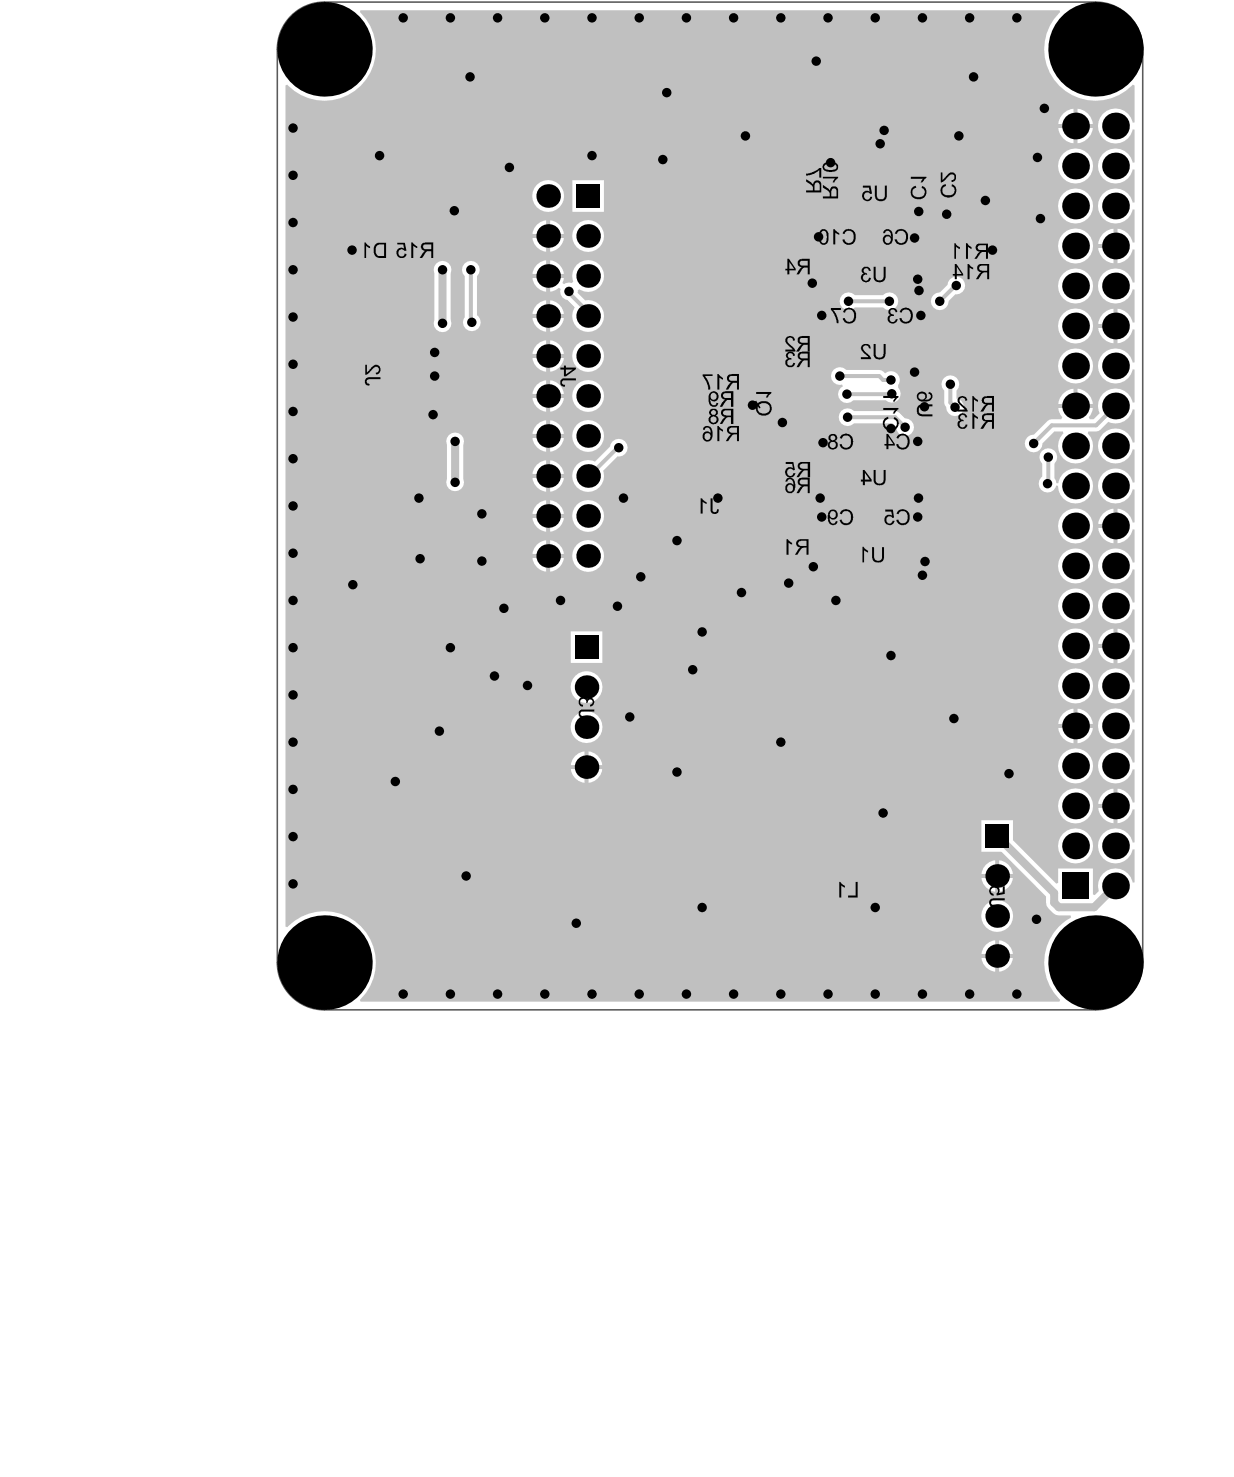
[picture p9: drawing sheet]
<svg xmlns="http://www.w3.org/2000/svg" width="261mm" height="313mm" viewBox="0 0 261 313" stroke-linecap="round" stroke-linejoin="round" font-family="sans-serif">
<path d="M62 3a9.9 9.9 0 0 1 6.7-2.6h163.1a10 10 0 0 1 9.9 10v193.3a10 10 0 0 1-9.9 10h-163.1a10 10 0 0 1-10-10v-193.3a10 10 0 0 1 3.3-7.4z" fill="none" stroke="#5a5a5a" stroke-width=".33"/>
<path d="M76.3 2.2l-.2 .4 .2 .1a10.9 10.9 0 0 1 0 15.5 10.9 10.9 0 0 1-15.5-.3l-.4 .2v178l.4 .1 .2-.2a10.9 10.9 0 0 1 15.4 .1 10.9 10.9 0 0 1-.3 15.5l.2 .4h147.8l.2-.4-.2-.2a10.9 10.9 0 0 1 2.5-17.2l-.1-.5h-2.5a3.5 3.5 0 0 1-2.7-4l-9.4-9.4h-4.3v-6.7h6.7v4.2l9.2 9.2 .4-.2v-3h7.3v5.5l.4 .1 .9-.8a3.7 3.7 0 0 1 2.6-4.7 3.7 3.7 0 0 1 4.5 2.9l.4-.1v-6.9l-.4-.1v.3a3.7 3.7 0 0 1-5.8 2.1 3.7 3.7 0 0 1 .1-6.1 3.7 3.7 0 0 1 5.7 2.3h.4v-7h-.4v.2a3.6 3.6 0 0 1-3.2 2.7v-7.3a3.6 3.6 0 0 1 3.2 2.9h.4v-7h-.4v.2a3.7 3.7 0 0 1-5.8 2.2 3.7 3.7 0 0 1 .1-6.2 3.7 3.7 0 0 1 5.7 2.4l.4-.1v-6.9l-.4-.1v.3a3.7 3.7 0 0 1-5.8 2.1 3.7 3.7 0 0 1 .1-6.1 3.7 3.7 0 0 1 5.7 2.3h.4v-7h-.4v.2a3.7 3.7 0 0 1-5.8 2.1 3.7 3.7 0 0 1 .1-6.1 3.7 3.7 0 0 1 5.7 2.3h.4v-7h-.4v.3a3.6 3.6 0 0 1-3.2 2.6v-7.3a3.6 3.6 0 0 1 3.2 3l.4-.1v-6.9h-.4v.2a3.7 3.7 0 0 1-5.8 2.1 3.7 3.7 0 0 1 .1-6.1 3.7 3.7 0 0 1 5.7 2.3h.4v-7h-.4v.2a3.7 3.7 0 0 1-5.8 2.1 3.7 3.7 0 0 1 .1-6.1 3.7 3.7 0 0 1 5.7 2.3h.4v-6.9l-.4-.1v.3a3.6 3.6 0 0 1-3.2 2.7v-7.4a3.6 3.6 0 0 1 3.2 3h.4v-7h-.4v.2a3.7 3.7 0 0 1-5.8 2.1 3.7 3.7 0 0 1 .1-6.1 3.7 3.7 0 0 1 5.7 2.3h.4v-7h-.4v.2a3.7 3.7 0 0 1-5.8 2.1 3.7 3.7 0 0 1 .1-6.1 3.7 3.7 0 0 1 5.7 2.4l.4-.1v-6.9l-.4-.1v.3a3.7 3.7 0 0 1-5.1 2.4l-2.1 1.9-2.2 .1v.5a3.7 3.7 0 0 1-.1 5.2 3.7 3.7 0 0 1-5.2 0 3.7 3.7 0 0 1 .1-5.3l-.2-.4h-1.8l-2.4 2.5a1.88 1.88 0 0 1-1.9 1.9 1.88 1.88 0 0 1-1.9-1.9 1.88 1.88 0 0 1 1.9-1.8l3.3-3.2 2.5-.1 .2-.4-.4-.5-.4-1.5h7.3l-.5 1.5-.4 .5 .2 .4h.9l1.2-1.3a3.7 3.7 0 0 1 2.3-5 3.7 3.7 0 0 1 4.7 2.8h.4v-7h-.4v.2a3.7 3.7 0 0 1-5.8 2.1 3.7 3.7 0 0 1 .1-6.1 3.7 3.7 0 0 1 5.7 2.3h.4v-7h-.4v.2a3.6 3.6 0 0 1-3.2 2.7v-7.3a3.6 3.6 0 0 1 3.2 3l.4-.1v-6.9l-.4-.1v.3a3.7 3.7 0 0 1-5.8 2.1 3.7 3.7 0 0 1 .1-6.1 3.7 3.7 0 0 1 5.7 2.3h.4v-7h-.4v.2a3.6 3.6 0 0 1-3.2 2.7v-3.6h-.4h.4v-3.7a3.6 3.6 0 0 1 3.2 2.9h.4v-7h-.4v.3a3.7 3.7 0 0 1-5.8 2.1 3.7 3.7 0 0 1 .1-6.1 3.7 3.7 0 0 1 5.7 2.3l.4-.1v-6.9h-.4v.2a3.7 3.7 0 0 1-5.8 2.1 3.7 3.7 0 0 1 .1-6.1 3.7 3.7 0 0 1 5.7 2.3h.4v-7h-.4v.2a3.7 3.7 0 0 1-5.8 2.1 3.7 3.7 0 0 1 .1-6.1 3.7 3.7 0 0 1 5.7 2.3h.4v-7.8l-.4-.2-.2 .2a10.9 10.9 0 0 1-15.4-.1 10.9 10.9 0 0 1 .3-15.4l-.2-.4zM224.9 24l.8-.5 1.4-.5v3.2h-3.2l.4-1.4zM228 23a3.6 3.6 0 0 1 3.2 3.2h-3.2zM223.9 27.1h3.2v3.2a3.6 3.6 0 0 1-3.2-3.2zM228 27.1h3.2a3.6 3.6 0 0 1-3.2 3.2zM223.8 35.1a3.7 3.7 0 0 1 7.4 0 3.7 3.7 0 0 1-7.4 0zM121.1 38.1h6.7v6.7h-6.7zM112.6 41.5a3.4 3.4 0 0 1 6.7 0 3.4 3.4 0 0 1-6.7 0zM223.8 43.6a3.7 3.7 0 0 1 7.4 0 3.7 3.7 0 0 1-7.4 0zM113.6 47.6l.7-.6 1.2-.4v2.9h-2.9l.4-1.2zM116.4 46.6a3.2 3.2 0 0 1 2.9 2.9h-2.9zM233.4 49.4l.7-.6 1.5-.4v3.2h-3.3l.5-1.4zM112.6 50.4h2.9v2.9a3.2 3.2 0 0 1-2.9-2.9zM116.4 50.4h2.9a3.2 3.2 0 0 1-2.9 2.9zM121 49.9a3.4 3.4 0 0 1 6.8 0 3.4 3.4 0 0 1-6.8 0zM232.3 52.5h3.3v3.2a3.6 3.6 0 0 1-3.3-3.2zM223.8 52.1a3.7 3.7 0 0 1 7.4 0 3.7 3.7 0 0 1-7.4 0zM113.6 56l.7-.5 1.2-.4v2.9h-2.9l.4-1.3zM116.4 55.1a3.2 3.2 0 0 1 2.9 2.9h-2.9zM112.6 58.8h2.9v2.9a3.2 3.2 0 0 1-2.9-2.9zM116.4 58.8h2.9l-.3 1.1 .3 .3 1.1-.4 .6 .1 .2-.3a3.4 3.4 0 0 1 2.9-4.6 3.4 3.4 0 0 1 3.5 4.1 3.4 3.4 0 0 1-5 2.1l-.4 .3v.5l1.6 1.6a3.4 3.4 0 0 1 4 3.5 3.4 3.4 0 0 1-4.4 3 3.4 3.4 0 0 1-1.8-5.1l-1.6-1.5a1.78 1.78 0 0 1-1.4-2.4l-.4-.2-.6 .4-1.2 .4zM178.2 62.4a1.86 1.86 0 0 1 2.7 .1h5.9a1.88 1.88 0 0 1 2.7-.1 1.88 1.88 0 0 1 0 2.7 1.88 1.88 0 0 1-2.7-.1h-5.9a1.88 1.88 0 0 1-2.7 .1 1.88 1.88 0 0 1 0-2.7zM223.8 60.5a3.7 3.7 0 0 1 7.4 0 3.7 3.7 0 0 1-7.4 0zM197.5 62.4l.6-.4 .7-.1 1.6-1.6a1.87 1.87 0 0 1 2.1-1.7 1.87 1.87 0 0 1 1.7 2 1.87 1.87 0 0 1-2.1 1.7l-1.4 1.4a1.88 1.88 0 0 1-2.6 1.8 1.88 1.88 0 0 1-.6-3.1zM113.6 64.5l.7-.6 1.2-.3v2.8h-2.9l.4-1.2zM116.4 63.6a3.2 3.2 0 0 1 2.9 2.8h-2.9zM233.4 66.4l.7-.6 1.5-.5v3.3h-3.3l.5-1.5zM98.3 55.8a1.88 1.88 0 0 1 2.7 0 1.88 1.88 0 0 1-.1 2.6v8.3a1.86 1.86 0 0 1 .4 2.6 1.86 1.86 0 0 1-2.6 .4 1.86 1.86 0 0 1-.4-2.6v-8.7a1.86 1.86 0 0 1 0-2.6zM112.6 67.3h2.9v2.9a3.2 3.2 0 0 1-2.9-2.9zM116.4 67.3h2.9a3.2 3.2 0 0 1-2.9 2.9zM92.3 55.8a1.88 1.88 0 0 1 2.4-.3 1.88 1.88 0 0 1 .6 2.3v9.9a1.88 1.88 0 0 1-1.7 2.6 1.88 1.88 0 0 1-1.7-2.6v-9.9a1.87 1.87 0 0 1 .4-2zM232.3 69.4h3.3v3.2a3.6 3.6 0 0 1-3.3-3.2zM223.8 69a3.7 3.7 0 0 1 7.4 0 3.7 3.7 0 0 1-7.4 0zM113.6 72.9l.7-.5 1.2-.4v2.9h-2.9l.4-1.3zM116.4 72a3.2 3.2 0 0 1 2.9 2.9h-2.9zM112.6 75.8h2.9v2.9a3.2 3.2 0 0 1-2.9-2.9zM116.4 75.8h2.9a3.2 3.2 0 0 1-2.9 2.9zM121 75.3a3.4 3.4 0 0 1 6.8 0 3.4 3.4 0 0 1-6.8 0zM176.3 78.3a1.87 1.87 0 0 1 2.7 0h7l.5 .1 .8 .6a1.85 1.85 0 0 1 2.4 0 1.85 1.85 0 0 1 .3 2.5v.5a1.87 1.87 0 0 1 0 2.6 1.87 1.87 0 0 1-2.6 .1h-6.9a1.87 1.87 0 0 1-2.8-.1 1.87 1.87 0 0 1 .6-2.8l-.2-.4a1.86 1.86 0 0 1-2.1-.9 1.86 1.86 0 0 1 .3-2.2zM223.8 77.4a3.7 3.7 0 0 1 7.4 0 3.7 3.7 0 0 1-7.4 0zM113.6 81.4l.7-.5 1.2-.4v2.9h-2.9l.4-1.3zM116.4 80.5a3.2 3.2 0 0 1 2.9 2.9h-2.9zM224.9 83.3l.8-.6 1.4-.4v3.2h-3.2l.4-1.4zM228 82.3a3.6 3.6 0 0 1 3.2 3.2h-3.2zM112.6 84.2h2.9v2.9a3.2 3.2 0 0 1-2.9-2.9zM116.4 84.2h2.9a3.2 3.2 0 0 1-2.9 2.9zM121 83.8a3.4 3.4 0 0 1 6.8 0 3.4 3.4 0 0 1-6.8 0zM199.7 80a1.88 1.88 0 0 1 2.7 0 1.88 1.88 0 0 1-.1 2.7v1.7a1.87 1.87 0 0 1 1.6 2.1 1.87 1.87 0 0 1-2.1 1.6 1.87 1.87 0 0 1-1.7-2l-.3-.9v-2.5a1.86 1.86 0 0 1-.1-2.7zM178 87a1.87 1.87 0 0 1 2.7 0h8.7a3.6 3.6 0 0 1 2.1 1.5 1.88 1.88 0 0 1 1.9 1.9 1.88 1.88 0 0 1-1.9 1.9 1.88 1.88 0 0 1-1.9-1.9l-.8-.8h-8.1a1.88 1.88 0 0 1-2.7 0 1.88 1.88 0 0 1 0-2.6zM113.6 89.9l.7-.6 1.2-.4v2.9h-2.9l.4-1.2zM116.4 88.9a3.2 3.2 0 0 1 2.9 2.9h-2.9zM112.6 92.7h2.9v2.9a3.2 3.2 0 0 1-2.9-2.9zM116.4 92.7h2.9a3.2 3.2 0 0 1-2.9 2.9zM121 92.3a3.4 3.4 0 0 1 6.8 0 3.4 3.4 0 0 1-6.8 0zM113.6 98.3l.7-.5 1.2-.4v2.9h-2.9l.4-1.3zM116.4 97.4a3.2 3.2 0 0 1 2.9 2.9h-2.9zM220.4 95.4a1.88 1.88 0 0 1 2.7 0 1.88 1.88 0 0 1 0 2.7v3.1l.2 .4 .2 .7h.4a3.7 3.7 0 0 1 5.6-2.5 3.7 3.7 0 0 1 .2 6.1 3.7 3.7 0 0 1-5.7-2.1l-.2-1-.4-.1a1.86 1.86 0 0 1-2.8 1.2 1.86 1.86 0 0 1-.1-3v-2.8a1.86 1.86 0 0 1-.1-2.7zM95 92.1a1.88 1.88 0 0 1 2.3-.2 1.88 1.88 0 0 1 .7 2.3v7.1a1.88 1.88 0 0 1-1.7 2.7 1.88 1.88 0 0 1-1.7-2.7v-7.1a1.86 1.86 0 0 1 .4-2.1zM112.6 101.1h2.9v2.9a3.2 3.2 0 0 1-2.9-2.9zM116.4 101.1h2.9a3.2 3.2 0 0 1-2.9 2.9zM122 98.3a3.3 3.3 0 0 1 3.9-.6l3.2-3.2a1.86 1.86 0 0 1 2.1-1.6 1.86 1.86 0 0 1 1.6 2.1 1.86 1.86 0 0 1-2.2 1.6l-3 3a3.4 3.4 0 0 1-4 4.4 3.4 3.4 0 0 1-1.6-5.7zM113.6 106.8l.7-.5 1.2-.4v2.9h-2.9l.4-1.3zM116.4 105.9a3.2 3.2 0 0 1 2.9 2.9h-2.9zM233.4 108.7l.7-.6 1.5-.5v3.3h-3.3l.5-1.5zM112.6 109.6h2.9v2.9a3.2 3.2 0 0 1-2.9-2.9zM116.4 109.6h2.9a3.2 3.2 0 0 1-2.9 2.9zM121 109.2a3.4 3.4 0 0 1 6.8 0 3.4 3.4 0 0 1-6.8 0zM232.3 111.7h3.3v3.3a3.6 3.6 0 0 1-3.3-3.3zM223.8 111.3a3.7 3.7 0 0 1 7.4 0 3.7 3.7 0 0 1-7.4 0zM113.6 115.3l.7-.6 1.2-.4v2.9h-2.9l.4-1.2zM116.4 114.3a3.2 3.2 0 0 1 2.9 2.9h-2.9zM112.6 118.1h2.9v2.9a3.2 3.2 0 0 1-2.9-2.9zM116.4 118.1h2.9a3.2 3.2 0 0 1-2.9 2.9zM121 117.6a3.4 3.4 0 0 1 6.8 0 3.4 3.4 0 0 1-6.8 0zM223.8 119.8a3.7 3.7 0 0 1 7.4 0 3.7 3.7 0 0 1-7.4 0zM223.8 128.2a3.7 3.7 0 0 1 7.4 0 3.7 3.7 0 0 1-7.4 0zM233.4 134.1l.7-.6 1.5-.5v3.3h-3.3l.5-1.5zM120.7 133.6h6.7v6.7h-6.7zM232.3 137.1h3.3v3.2a3.6 3.6 0 0 1-3.3-3.2zM223.8 136.7a3.7 3.7 0 0 1 7.4 0 3.7 3.7 0 0 1-7.4 0zM120.7 145.4a3.4 3.4 0 0 1 6.8 0 3.4 3.4 0 0 1-6.8 0zM223.8 145.2a3.7 3.7 0 0 1 7.4 0 3.7 3.7 0 0 1-7.4 0zM224.9 151l.8-.6 1.4-.4v3.2h-3.2l.4-1.4zM228 150a3.6 3.6 0 0 1 3.2 3.2h-3.2zM120.7 153.9a3.4 3.4 0 0 1 6.8 0 3.4 3.4 0 0 1-6.8 0zM223.9 154h3.2v3.3a3.6 3.6 0 0 1-3.2-3.3zM228 154h3.2a3.6 3.6 0 0 1-3.2 3.3zM121.7 159.9l.7-.5 1.3-.4v2.9h-2.9l.4-1.3zM124.5 159a3.2 3.2 0 0 1 2.9 2.9h-2.9zM124.5 162.8h2.9a3.2 3.2 0 0 1-2.9 2.9zM120.8 162.8h2.9v2.9a3.2 3.2 0 0 1-2.9-2.9zM223.8 162.1a3.7 3.7 0 0 1 7.4 0 3.7 3.7 0 0 1-7.4 0zM233.4 167.9l.7-.6 1.5-.4v3.2h-3.3l.5-1.4zM232.3 171h3.3v3.2a3.6 3.6 0 0 1-3.3-3.2zM223.8 170.5a3.7 3.7 0 0 1 7.4 0 3.7 3.7 0 0 1-7.4 0zM223.8 179a3.7 3.7 0 0 1 7.4 0 3.7 3.7 0 0 1-7.4 0zM208.6 183l.7-.5 1.2-.4v2.9h-2.9l.4-1.3zM211.4 182.1a3.2 3.2 0 0 1 2.9 2.9h-2.9zM211.4 185.8h2.9a3.2 3.2 0 0 1-2.9 2.9zM207.6 185.8h2.9v2.9a3.2 3.2 0 0 1-2.9-2.9zM207.6 193.8a3.4 3.4 0 0 1 6.7 0 3.4 3.4 0 0 1-6.7 0zM208.6 199.9l.7-.5 1.2-.4v2.9h-2.9l.4-1.3zM211.4 199a3.2 3.2 0 0 1 2.9 2.9h-2.9zM211.4 202.7h2.9a3.2 3.2 0 0 1-2.9 2.9zM207.6 202.7h2.9v2.9a3.2 3.2 0 0 1-2.9-2.9z" fill="#c0c0c0"/>
<path d="M99.6 57.1v10.9l.2 .2M120.4 61.7v.3l4 4v.9M177.7 79.6h8.3l.8 .8h1.7M179.5 63.8h8.7M202.3 60.4h-.2l-3.3 3.4M130.9 94.7h-.3l-5.9 6h-.3M179.3 88.3h10.1l2.1 2.1M188.7 83.3l-9.5 .1M201.1 81.3v3.9l.9 1M221.8 96.7v5.5l-.2 .2M236 85.9l-4.1 4.1h-9.4l-3.8 3.8" fill="none" stroke="#c0c0c0" stroke-width=".85"/>
<path d="M93.6 57.1v11.3M96.3 93.4v8.7M211 176.9l12 12.1v2l1 1h7.5l4.5-4.5" fill="none" stroke="#c0c0c0" stroke-width="1.7"/>
<g fill="#000">
<path d="M170.5 36.7l1.1-.1 1.1-.5 .6-.5h.4v2h-.4v-1.5l-1.2 .7-.8 .3-.8 .1zM174.1 37.4h3.2v.3l-.6 .5-.2 .4h-.4l.5-.8h-2.5zM182.5 39.3h1.6l.4 1.7-.4 .1a.73 .73 0 0 0-1.1-.1 .73 .73 0 0 0 0 1.1 .7 .7 0 0 0 1.1-.5h.4a1.08 1.08 0 0 1-1.3 1 1.08 1.08 0 0 1-.8-1.4v-.1a1.06 1.06 0 0 1 1.6-.6l-.2-.8h-1.3zM192.7 37.4h3.3v.3l-.5 .3-.4 .6h-.4l.5-.8h-2.5zM199 36.5h.4v1.6l1.2-1.2a.99 .99 0 0 1 1.6 .2 .99 .99 0 0 1-.9 1.4v-.4a.62 .62 0 0 0 .6-.9 .62 .62 0 0 0-1.1 0l-1 1.1-.8 .3zM77.1 51.3h.3l.4 .6 .5 .2v.5l-.9-.5v2.5h-.3zM84 51.4h1.6l.4 1.7h-.4a.72 .72 0 0 0-1-.2 .72 .72 0 0 0-.2 1 .72 .72 0 0 0 .9 .3l.2-.1 .1-.4 .4 .1a1.1 1.1 0 0 1-1.6 .7 1.1 1.1 0 0 1-.3-1.8h.1a.92 .92 0 0 1 1.3 0l-.2-1h-1.3zM87 51.3h.3l.3 .4 .7 .4v.4h-.2l-.7-.4v2.5h-.4zM176.3 48.5h.3l.3 .4 .7 .5-.1 .3-.8-.5v2.5h-.4zM178.8 48.6a1.69 1.69 0 0 1 2.2 1.1 1.69 1.69 0 0 1-1.2 2.1 1.22 1.22 0 0 1-1.6-1.1l.5-.1a1.01 1.01 0 0 0 1.2 .8 1.01 1.01 0 0 0 .7-1.3 1.02 1.02 0 0 0-.7-1.3 1.02 1.02 0 0 0-1.2 .7l-.5-.1zM182.5 56.6l.5-.1a1.05 1.05 0 0 1 1.2 .8h-.4a.52 .52 0 0 0-.8-.5 .52 .52 0 0 0 0 .9l.4 .1 .1 .4a.64 .64 0 0 0-.9 .2 .64 .64 0 0 0 .3 .9 .64 .64 0 0 0 .8-.2l.1-.4 .4 .1a1.04 1.04 0 0 1-.7 .9 1.04 1.04 0 0 1-1-.3 .87 .87 0 0 1 .2-1.5 .75 .75 0 0 1-.2-1.3zM184.8 56.5h.4v1.8a.86 .86 0 0 0 .9 1 .86 .86 0 0 0 .8-1v-1.8h.5v1.8a1.25 1.25 0 0 1-.5 1.2 1.25 1.25 0 0 1-1.3 .2 1.06 1.06 0 0 1-.8-1.4z"/>
<path d="M185.1 39.3h.4v1.8a.86 .86 0 0 0 .5 1 .86 .86 0 0 0 1.1-.4l.1-2.4h.4v2.1a1.26 1.26 0 0 1-1.1 1.2 1.26 1.26 0 0 1-1.3-.9zM189.7 48.7l.2-.1a1.67 1.67 0 0 1 2.2 1 1.67 1.67 0 0 1-1 2.1h-.1a1.37 1.37 0 0 1-1.8-.9l.4-.2a1.05 1.05 0 0 0 1.3 .8 1.05 1.05 0 0 0 .8-1.3 1.04 1.04 0 0 0-.6-1.2 1.04 1.04 0 0 0-1.3 .4l-.1 .2-.4-.1zM192.9 39.7l.8-.4 .2 .4a1.04 1.04 0 0 0-.9 1.2 1.04 1.04 0 0 0 1.3 .8 1.08 1.08 0 0 0 1.2-.5 1.08 1.08 0 0 0-.3-1.3l-.2-.1 .1-.4a1.49 1.49 0 0 1 .8 1.8 1.49 1.49 0 0 1-1.9 1l-.3-.1a1.48 1.48 0 0 1-.8-2.4zM201.9 51.5h.3l.4 .6 .5 .2v.4l-.9-.5v2.6h-.3zM199.5 39.1l.5-.2 .1 .5a1.02 1.02 0 0 0-.7 1.3 1.02 1.02 0 0 0 1.3 .6h.3a1.02 1.02 0 0 0 .9-.8 1.02 1.02 0 0 0-.6-1.1l.1-.5 .1 .1a1.49 1.49 0 0 1 .7 1.8 1.49 1.49 0 0 1-1.6 1l-.3-.1a1.46 1.46 0 0 1-1.3-1 1.46 1.46 0 0 1 .5-1.6zM204.4 51.5h.2l.3 .5 .6 .3v.4l-.7-.5v2.6h-.4zM204.7 55.9h.2l.6 .6 .4 .1v.5l-.8-.6v2.6h-.4zM77.6 79.9l2.9-.1v.4h-2.4a.51 .51 0 0 0-.6 .6 .51 .51 0 0 0 .6 .5v.3a.91 .91 0 0 1-.9-.6 .91 .91 0 0 1 .4-1.1zM77.3 77.2h.3v1.6l1.3-1.3a.99 .99 0 0 1 1.4 .1 .99 .99 0 0 1-.1 1.4l-.3 .2h-.3l-.1-.3a.64 .64 0 0 0 .6-1 .64 .64 0 0 0-1.1 .1l-.7 .6a1.19 1.19 0 0 1-1 .7zM148.6 79.2h2.2v.4h-1.7l.9 1.4 .2 1.4h-.4l-.1-.9-.4-1-.7-.9zM166.5 71.3h.1a1.05 1.05 0 0 1 1.5 .3l.1 .4-.5 .1a.62 .62 0 0 0-.8-.6 .62 .62 0 0 0-.2 1l1.2 1.1 .4 .5v.3h-2.2v-.4h1.6l-.7-.7a1.35 1.35 0 0 1-.7-1.8zM166.4 74.7h.1a1 1 0 0 1 1.7 .5l-.5 .1a.56 .56 0 0 0-.7-.6 .56 .56 0 0 0-.2 1l.6 .1v.4a.66 .66 0 0 0-.9 .4 .66 .66 0 0 0 .6 .9 .66 .66 0 0 0 .7-.7l.5 .1a1.04 1.04 0 0 1-1.5 .8 1.04 1.04 0 0 1-.4-1.6l.3-.2a.84 .84 0 0 1-.3-1.2z"/>
<path d="M175.8 65.2h2.1v.4h-1.6l.6 .8 .3 .8 .2 1.2h-.4v-.2l-.2-1-.4-.9-.6-.7zM178.7 65.3h.1a1.58 1.58 0 0 1 1.8 .2 1.58 1.58 0 0 1 .5 1.7 1.46 1.46 0 0 1-1.4 1.3 1.46 1.46 0 0 1-1.5-1.1l.5-.1a1.01 1.01 0 0 0 1.3 .7 1.01 1.01 0 0 0 .7-1.2 1.02 1.02 0 0 0-.7-1.3 1.02 1.02 0 0 0-1.3 .7l-.4-.2zM182.5 73a1.04 1.04 0 0 1 1.1-.2 1.04 1.04 0 0 1 .6 .9h-.4a.64 .64 0 0 0-1-.5 .64 .64 0 0 0 .1 1.1l1.1 .9 .3 .8h-2.2v-.4h1.6l-1.2-1.1a.95 .95 0 0 1 0-1.5zM184.8 72.8h.4v1.9a.83 .83 0 0 0 .6 1 .83 .83 0 0 0 1.1-.6v-2.3h.5v1.9a1.28 1.28 0 0 1-1.7 1.3 1.03 1.03 0 0 1-.9-1.3zM188.1 65.4a.97 .97 0 0 1 1.1-.2 .97 .97 0 0 1 .6 .8l-.3 .1a.59 .59 0 0 0-.6-.6 .59 .59 0 0 0-.6 .5l.2 .4 .6 .1v.4a.65 .65 0 0 0-.9 .3 .65 .65 0 0 0 .5 .9 .65 .65 0 0 0 .8-.6h.4a1.05 1.05 0 0 1-1.4 .9 1.05 1.05 0 0 1-.5-1.6l.4-.1a.85 .85 0 0 1-.3-1.3zM190.7 65.3h.1a1.6 1.6 0 0 1 1.9 .3 1.6 1.6 0 0 1 .3 1.9 1.45 1.45 0 0 1-1.4 1 1.45 1.45 0 0 1-1.4-1.1h.5a1.01 1.01 0 0 0 1.3 .6 1.01 1.01 0 0 0 .7-1.1v-.5a1 1 0 0 0-.9-.9 1 1 0 0 0-1.1 .7l-.4-.2zM118.9 80.2l2.9-.1v.4h-2.2a.5 .5 0 0 0-.7 .5 .5 .5 0 0 0 .7 .4l-.1 .5a.93 .93 0 0 1-1-.7 .93 .93 0 0 1 .4-1zM151.8 90.1h.2l.4 .6 .5 .2v.4l-.7-.5v2.6h-.4zM151.8 79.1h.2l.9 .9v.3h-.1l-.6-.4v2.5h-.4zM160 83h3.2v.2l-.6 .5-.2 .4h-.4l.5-.7h-2.5zM166.2 97.8h1.6l.4 1.7h-.4a.74 .74 0 0 0-1.2 .2 .74 .74 0 0 0 .7 1l.4-.2 .1-.4h.5a1.08 1.08 0 0 1-1.3 .9 1.08 1.08 0 0 1-.9-1.3 1.08 1.08 0 0 1 1.3-.8l.3 .1-.1-.8h-1.4zM178.1 92h.1a1.57 1.57 0 0 1 1.8 .2 1.57 1.57 0 0 1 .4 1.8l-.1 .1a1.39 1.39 0 0 1-1.3 1 1.39 1.39 0 0 1-1.4-1.1h.5a.98 .98 0 0 0 1 .8 .98 .98 0 0 0 .9-1v-.2a1.07 1.07 0 0 0-.5-1.3 1.07 1.07 0 0 0-1.4 .3v.3l-.5-.2z"/>
<path d="M186.9 86.3h3.2v.3l-.5 .4-.3 .5h-.4l.5-.7h-2.5zM186.9 83.8h3.2v.3l-.5 .3-.3 .6h-.4l.5-.8h-2.5zM187.3 88.5l.6-.3v.4a1.06 1.06 0 0 0-.7 1.3 1.06 1.06 0 0 0 1.3 .8h.2a1 1 0 0 0 1-.9 1 1 0 0 0-.6-1.1l.1-.4a1.47 1.47 0 0 1 .9 1.8 1.47 1.47 0 0 1-1.7 1l-.4-.1a1.46 1.46 0 0 1-1.2-1.1 1.46 1.46 0 0 1 .5-1.4zM190.1 92h.1a1.54 1.54 0 0 1 1.7 .1 1.54 1.54 0 0 1 .5 1.6l-.1 .5a1.41 1.41 0 0 1-1.5 .9 1.41 1.41 0 0 1-1.2-1.1h.4a1.01 1.01 0 0 0 .8 .7 1.01 1.01 0 0 0 1-.5l.2-.8a1.04 1.04 0 0 0-.5-1.1 1.04 1.04 0 0 0-1.3 .2l-.1 .4-.5-.2zM194.4 85.7l.4-.1h2.5v.4h-1.9a.86 .86 0 0 0-1 .8 .86 .86 0 0 0 .8 .9h2.1v.4h-1.9a1.29 1.29 0 0 1-1.3-.6 1.29 1.29 0 0 1 .1-1.5zM202.9 84a1.08 1.08 0 0 1 1.7 .7l-.4 .1a.61 .61 0 0 0-.9-.6 .61 .61 0 0 0-.1 1l1.2 1.1 .3 .5v.3h-2.1v-.4h1.6l-1.2-1.1a1.04 1.04 0 0 1-.1-1.6zM203.2 87.5h.1a1.05 1.05 0 0 1 1.3 .8l-.3 .1a.57 .57 0 0 0-.8-.6 .57 .57 0 0 0-.2 .9l.5 .2v.3a.65 .65 0 0 0-.8 .4 .65 .65 0 0 0 .3 .8 .65 .65 0 0 0 .9-.3l.1-.3 .4 .2a1.07 1.07 0 0 1-1.5 .7 1.07 1.07 0 0 1-.5-1.6l.5-.1a.82 .82 0 0 1 0-1.5zM205.7 87.4h.3l.2 .5 .7 .4v.3h-.2l-.6-.4v2.5h-.4zM205.7 83.8h.3l.3 .5 .6 .3v.5l-.9-.5v2.5h-.3zM148.2 105.5h.4l.2 .4 .7 .4-.1 .3-.8-.5v2.6h-.4zM150.3 105.5h.5v2.2a.5 .5 0 0 0 .4 .7 .5 .5 0 0 0 .5-.7l.4 .1a.97 .97 0 0 1-1.3 .9 .9 .9 0 0 1-.5-1zM166.4 114.1h.3l.3 .4a.74 .74 0 0 1 .6 .8l-.8-.4v2.5h-.4z"/>
<path d="M178.1 108a1.6 1.6 0 0 1 1.9 .2 1.6 1.6 0 0 1 .4 1.7 1.42 1.42 0 0 1-1.3 1.2 1.42 1.42 0 0 1-1.5-1.1l.5-.1a1.01 1.01 0 0 0 1.2 .8 1.01 1.01 0 0 0 .7-1.3 1.01 1.01 0 0 0-.7-1.2 1.01 1.01 0 0 0-1.2 .6l-.5-.1zM182.5 115.7h.2l.3 .5 .6 .4v.4l-.8-.5v2.5h-.3zM184.5 115.8h.4v1.9a.86 .86 0 0 0 .5 .9 .86 .86 0 0 0 1-.3l.2-.1v-2.4h.4v1.9a1.26 1.26 0 0 1-.6 1.2 1.26 1.26 0 0 1-1.4-.1 1.03 1.03 0 0 1-.5-1.1zM184.8 99.5h.4v1.8a.86 .86 0 0 0 .9 1 .86 .86 0 0 0 .8-1v-1.8h.5v1.8a1.28 1.28 0 0 1-1.7 1.4 1.2 1.2 0 0 1-.9-1.4zM187.3 107.8h1.6l.2 1.7-.3 .1a.72 .72 0 0 0-1-.1 .72 .72 0 0 0-.2 .9 .72 .72 0 0 0 1 .2l.2-.4h.4a1.1 1.1 0 0 1-1.3 .9 1.1 1.1 0 0 1-.8-1.3 1.1 1.1 0 0 1 1.3-.9l.3 .2-.2-.8h-1.2zM190.1 108a1.63 1.63 0 0 1 1.9 .2 1.63 1.63 0 0 1 .4 1.9 1.45 1.45 0 0 1-1.5 1 1.45 1.45 0 0 1-1.3-1.1l.5-.1a.89 .89 0 0 0 1.3 .7h.1a1.58 1.58 0 0 0-.2-2.4 .92 .92 0 0 0-1.2 .6l-.5-.1zM122.8 150.2h2.9v.4h-2.3a.5 .5 0 0 0-.6 .4 .5 .5 0 0 0 .6 .5v.4a.93 .93 0 0 1-1-.6 .93 .93 0 0 1 .4-1.1zM122.9 147.6a.92 .92 0 0 1 1.3 .4 .85 .85 0 0 1 1.2-.2 .85 .85 0 0 1 .2 1.3l-.6 .5-.2-.5a.55 .55 0 0 0 .6-.7 .55 .55 0 0 0-.9-.3l-.1 .6-.5 .1a.65 .65 0 0 0-.3-.9 .65 .65 0 0 0-.9 .4 .65 .65 0 0 0 .6 .8v.5a1.08 1.08 0 0 1-.9-.9 1.08 1.08 0 0 1 .5-1.1zM177.6 186.6h.2l.3 .5 .6 .4v.3h-.1l-.6-.4v2.5h-.4zM181 186.6h.4v3.3h-2v-.4h1.6zM209.7 190.2l2.9-.1v.4h-2.2a.52 .52 0 0 0-.7 .5 .52 .52 0 0 0 .6 .5v.4a.93 .93 0 0 1-1-.6 .93 .93 0 0 1 .4-1.1zM209.8 187.6a1.07 1.07 0 0 1 1.3 .1 1.07 1.07 0 0 1 .2 1.3l.8-.2v-1.2h.5v1.6l-1.7 .3-.1-.4a.71 .71 0 0 0 .1-1.1 .71 .71 0 0 0-1.1 .1 .71 .71 0 0 0 .3 1.1l.1 .4a1.13 1.13 0 0 1-.9-.9 1.13 1.13 0 0 1 .5-1.1z"/>
<path d="M172.6 38.7a.56 .56 0 0 1 .6 0 .56 .56 0 0 1 .2 .6v1h-1.1v-1.2zM170.5 37.9v.5l1.2 .8 .3 .4v.7h-1.5v.4h3.2v-1.4a.9 .9 0 0 0-.7-1.1 .9 .9 0 0 0-1 .9l-.4-.6z"/>
<path d="M174.7 34.8l1.2-.1a.8 .8 0 0 1 1.1 .7v.1a.99 .99 0 0 1-1.1 .5h-.4a1.23 1.23 0 0 1-1.2-.6zM174.3 34.5v.1a1.05 1.05 0 0 0-.1 1.2 1.05 1.05 0 0 0 1.1 .5l.5 .1a1.4 1.4 0 0 0 1.4-.7 1.07 1.07 0 0 0-.2-1.1 1.07 1.07 0 0 0-1.1-.3h-.2a1.18 1.18 0 0 0-1.2 .2z"/>
<path d="M79.8 51.9l.4-.2h1.1v2.5h-.8a.88 .88 0 0 1-1-.8v-.2a1.56 1.56 0 0 1 .3-1.3zM79.6 51.6l-.2 .2a1.97 1.97 0 0 0 .3 2.6l.4 .2h1.6v-3.2h-1.8z"/>
<path d="M89.6 51.8l1.6-.1v1h-1a.57 .57 0 0 1-.6-.2 .57 .57 0 0 1 0-.7zM89.4 51.5v.1a.88 .88 0 0 0-.2 .9 .88 .88 0 0 0 .8 .6l-.6 .5-.6 1h.5l.5-.8a.88 .88 0 0 1 .8-.6h.6v1.4h.5v-3.3h-1.7z"/>
<path d="M167 55.4l1 1.5h-1zM166.6 54.8v2.1h-.5v.3h.5v.9h.4v-.9h1.3v-.3l-1.4-2.1z"/>
<path d="M169.4 55.2h1.5v1h-1a.57 .57 0 0 1-.7-.3 .57 .57 0 0 1 .2-.7zM169.2 54.9a.96 .96 0 0 0-.1 1.5l.5 .2-.4 .3-.7 1.2h.5l1-1.5h.9v1.5h.4v-3.3z"/>
<path d="M173.9 48.9a.73 .73 0 0 1 .8 .2 .73 .73 0 0 1 .1 .8l.1 .4a1.12 1.12 0 0 1-.6 1.2h-.2a1.48 1.48 0 0 1-.5-1.4l.1-.7zM173.7 48.6l-.5 .8v1a1.09 1.09 0 0 0 .3 1.1 1.09 1.09 0 0 0 1.2 .2 1.69 1.69 0 0 0 .6-1.7 1.14 1.14 0 0 0-.3-1.2 1.14 1.14 0 0 0-1.3-.2z"/>
<path d="M176.2 39.9l.7 .1 .1 1.6h-1.1v-1.1zM174.1 39.1v.6l.7 .5a.88 .88 0 0 1 .7 .9v.5h-1.4v.4h3.2v-1.5a.9 .9 0 0 0-.7-1.1 .9 .9 0 0 0-1.1 .9l-.1-.3z"/>
<path d="M187 48.8l-.1 .6h.3a.65 .65 0 0 1 .8-.5 .65 .65 0 0 1 .5 .7v.5a1.02 1.02 0 0 0-1.6 .1 1.02 1.02 0 0 0 .5 1.5 1.09 1.09 0 0 0 1.5-1.1v-.2a1.41 1.41 0 0 0-1.4-1.9zM187.5 50a.74 .74 0 0 1 1 .7 .74 .74 0 0 1-.9 .8 .87 .87 0 0 1-.1-1.5z"/>
<path d="M202.4 56.5l1 1.5h-1zM202 55.9v2.1h-.4v.3h.4v.8h.4v-.8h1.4v-.3l-1.5-2.1z"/>
<path d="M207.1 52l1.5-.1v1h-1a.54 .54 0 0 1-.7-.2 .54 .54 0 0 1 .2-.7zM206.7 51.6l-.1 .1a.97 .97 0 0 0-.1 1 .97 .97 0 0 0 .8 .6l-.6 .5-.6 1h.5l.7-1.1 .4-.4h.9v1.5h.4v-3.2z"/>
<path d="M207.3 56.3l1.5-.1v1.1h-.9a.62 .62 0 0 1-.6-.3 .62 .62 0 0 1 0-.7zM207.1 56a.89 .89 0 0 0-.4 1 .89 .89 0 0 0 .9 .6l-.5 .5-.6 1h.5l.6-1 .5-.5h.7v1.5h.5v-3.2z"/>
<path d="M119.7 78.2h1.5l-1.5 1zM118.5 77.8v.4h.8v1.5h.4l2.1-1.6v-.3h-2.1v-.4h-.4v.4z"/>
<path d="M154.4 79.7l1.5-.1v1h-.9a.57 .57 0 0 1-.7-.3 .57 .57 0 0 1 .1-.6zM154.1 79.3a.89 .89 0 0 0-.3 1 .89 .89 0 0 0 .9 .6l-.4 .3-.8 1.2h.5l1.1-1.4h.8v1.4h.4v-3.3h-1.6z"/>
<path d="M169.4 74.8h1.5v1h-1a.57 .57 0 0 1-.7-.2 .57 .57 0 0 1 .2-.8zM169.2 74.5v.1a.86 .86 0 0 0-.4 1 .86 .86 0 0 0 .9 .6l-.5 .3-.7 1.2h.5l1-1.4h.9v1.4h.4v-3.3z"/>
<path d="M169.4 71.5h1.5v1h-1a.57 .57 0 0 1-.7-.2 .57 .57 0 0 1 .2-.8zM168.9 71.4a.95 .95 0 0 0 .7 1.6l-.4 .2-.8 1.2h.6l.8-1.3 .2-.1h.9v1.4h.4v-3.3h-1.7z"/>
<path d="M149 90.3l-.3 .6 .4 .1a.64 .64 0 0 1 .7-.5 .64 .64 0 0 1 .5 .7v.6a.93 .93 0 0 0-1.2-.4 .93 .93 0 0 0-.5 1.1v.1a1.07 1.07 0 0 0 1.3 .8 1.07 1.07 0 0 0 .9-1.1v-.2a1.66 1.66 0 0 0-.8-1.9l-.7-.1zM149.2 91.8a.71 .71 0 0 1 1.1 .5 .71 .71 0 0 1-1.1 .6 1.12 1.12 0 0 1 0-1.1z"/>
<path d="M150.5 87.3a.52 .52 0 0 1 1 0 .52 .52 0 0 1-1 0zM150.3 88.8a.68 .68 0 0 1 1.3 0 .68 .68 0 0 1-1.3 0zM150.2 86.7a.75 .75 0 0 0 .2 1.2h.1a.97 .97 0 0 0-.6 1.3 .97 .97 0 0 0 1.4 .5 .94 .94 0 0 0 .7-.8 .94 .94 0 0 0-.6-1 .81 .81 0 0 0 .4-1.1 .81 .81 0 0 0-1.1-.3z"/>
<path d="M150.5 83.3a.71 .71 0 0 1 1.1 .3 .71 .71 0 0 1-.7 1 .76 .76 0 0 1-.4-1.3zM150.4 83a1.89 1.89 0 0 0-.4 2.2l.1 .2a.96 .96 0 0 0 .9 .7 .96 .96 0 0 0 .9-.8l-.3-.1a.66 .66 0 0 1-.8 .5 .66 .66 0 0 1-.5-.8v-.3a1 1 0 0 0 1.5 0 1 1 0 0 0-.1-1.5v-.1a1.01 1.01 0 0 0-1.3 0z"/>
<path d="M153 87l.4-.2h1.2v1.1h-1a.54 .54 0 0 1-.6-.2 .54 .54 0 0 1 0-.7zM152.8 86.7a.93 .93 0 0 0-.2 1 .93 .93 0 0 0 .9 .6l-.6 .4-.6 1h.5l.5-.7a.88 .88 0 0 1 .8-.7h.5v1.4h.5v-3.2h-2z"/>
<path d="M153.1 83.3l1.5-.1v1h-.9a.58 .58 0 0 1-.6-.2 .58 .58 0 0 1 0-.7zM152.9 83a.84 .84 0 0 0-.3 1 .84 .84 0 0 0 .9 .6l-.7 .6-.5 .9h.5l.5-.8a.88 .88 0 0 1 .8-.7h.5v1.5h.5v-3.3h-1.6z"/>
<path d="M154.5 90.6l1.4-.1v1.1h-.9a.58 .58 0 0 1-.7-.3 .58 .58 0 0 1 .2-.7zM154 90.3a.94 .94 0 0 0-.2 1 .94 .94 0 0 0 .9 .6l-.6 .4-.6 1.1h.5l.7-1.1 .5-.4h.7v1.5h.4v-3.3h-1.8z"/>
<path d="M160.7 85.5h.2a1.29 1.29 0 0 1 2 .9 1.37 1.37 0 0 1-1.2 1.1 1.37 1.37 0 0 1-1.4-.8l.1-.7 .2 .4 .3-.1-.3-.6zM159.7 84.9l.4 .8a1.61 1.61 0 0 0 .4 1.9 1.61 1.61 0 0 0 1.9 .2l.4-.2 .2-.4a1.62 1.62 0 0 0-.5-2.1 1.62 1.62 0 0 0-2.1 .2l-.3-.1v-.4z"/>
<path d="M169.4 98.2l1.5-.1v1.1h-1a.6 .6 0 0 1-.6-.3 .6 .6 0 0 1 .1-.6zM168.9 98a.95 .95 0 0 0-.1 1 .95 .95 0 0 0 .9 .5l-.5 .4-.7 1.1h.5l.8-1.2 .3-.3h.8v1.5h.5v-3.2h-2z"/>
<path d="M175.7 92.7a.5 .5 0 0 1 1 0 .5 .5 0 0 1-1 0zM175.6 94.2a.63 .63 0 0 1 1.2 0 .63 .63 0 0 1-1.2 0zM175.5 92a.84 .84 0 0 0 .2 1.4 .92 .92 0 0 0-.6 1 .92 .92 0 0 0 1 .7 .97 .97 0 0 0 1.1-.7 .97 .97 0 0 0-.6-1.1 .76 .76 0 0 0 .5-1 .76 .76 0 0 0-1-.5z"/>
<path d="M188 92.4l1 1.6h-1zM187.5 91.8v2.2h-.4v.3h.4v.8h.5v-.8h1.3v-.3l-1.4-2.2z"/>
<path d="M194.4 83a1.14 1.14 0 0 0-.3 1.5 1.14 1.14 0 0 0 1.4 .5h.1a1.36 1.36 0 0 0 1.7-1.2 .73 .73 0 0 0-.8-.8l-.1 .3a.64 .64 0 0 1 .5 .7 .64 .64 0 0 1-.7 .6h-.6a1.01 1.01 0 0 0 .3-1.3 1.01 1.01 0 0 0-1.4-.3zM194.5 83.4a.72 .72 0 0 1 1 0 .72 .72 0 0 1 .1 1 .72 .72 0 0 1-1.1 0 .72 .72 0 0 1 0-1z"/>
<path d="M208.3 87.9h1.6v1h-1a.56 .56 0 0 1-.7-.2 .56 .56 0 0 1 .1-.8zM208.1 87.6a.88 .88 0 0 0-.4 1 .88 .88 0 0 0 .9 .6l-.4 .4-.8 1.1h.6l.4-.6a1.1 1.1 0 0 1 .9-.8h.6v1.4h.4v-3.3h-1.5z"/>
<path d="M208.3 84.3l1.6-.1v1h-1.1a.55 .55 0 0 1-.6-.2 .55 .55 0 0 1 .1-.7zM208.1 84l-.1 .1a.92 .92 0 0 0-.3 1 .92 .92 0 0 0 .9 .6l-.5 .3-.7 1.1h.6l1-1.4h.9v1.4h.4v-3.3h-1.5z"/>
<path d="M166.5 101.2l-.4 .7h.5a.6 .6 0 0 1 .6-.5 .6 .6 0 0 1 .5 .7l.1 .6a.99 .99 0 0 0-1.4-.2 .99 .99 0 0 0-.1 1.4 1.02 1.02 0 0 0 1.2 .4 1.02 1.02 0 0 0 .7-1l.1-.5a1.73 1.73 0 0 0-.8-1.7h-.6zM166.9 102.6a.73 .73 0 0 1 .8 .7 .73 .73 0 0 1-.8 .7 .82 .82 0 0 1 0-1.4z"/>
<path d="M169.1 114.5l1.5-.1v1.1h-1a.58 .58 0 0 1-.7-.3 .58 .58 0 0 1 .2-.7zM168.8 114.2a.91 .91 0 0 0-.4 1 .91 .91 0 0 0 1 .7l-.5 .2-.7 1.3h.5l.7-1.1 .5-.4h.7v1.5h.4v-3.3z"/>
<path d="M169.4 101.5h1.5v1h-1a.57 .57 0 0 1-.7-.3 .57 .57 0 0 1 .2-.7zM169.2 101.1v.1a.86 .86 0 0 0-.4 1 .86 .86 0 0 0 .9 .6l-.5 .4-.7 1.2h.5l1-1.5h.9v1.5h.4v-3.3z"/>
<path d="M175.8 108.3a.71 .71 0 0 1 1 .6 .71 .71 0 0 1-1 .6 .92 .92 0 0 1 0-1.2zM175.7 107.9l-.4 .4-.2 .7 .2 1.4a.99 .99 0 0 0 1 .7 .99 .99 0 0 0 .9-.8h-.4a.6 .6 0 0 1-.7 .5 .6 .6 0 0 1-.5-.7l-.1-.5a1.02 1.02 0 0 0 1.5 0 1.02 1.02 0 0 0 0-1.4 1.08 1.08 0 0 0-1.3-.3z"/>
<path d="M183 100l1 1.5h-1zM182.5 99.5v2h-.4v.4h.4v.8h.5v-.8h1.4v-.4l-1.5-2z"/>
<circle cx="68.7" cy="10.4" r="10"/>
<circle cx="85.3" cy="3.8" r="1"/>
<circle cx="95.3" cy="3.8" r="1"/>
<circle cx="99.4" cy="16.3" r="1"/>
<circle cx="105.3" cy="3.8" r="1"/>
<circle cx="115.3" cy="3.8" r="1"/>
<circle cx="125.2" cy="3.8" r="1"/>
<circle cx="135.2" cy="3.8" r="1"/>
<circle cx="141.1" cy="19.6" r="1"/>
<circle cx="145.2" cy="3.8" r="1"/>
<circle cx="155.2" cy="3.8" r="1"/>
<circle cx="165.2" cy="3.8" r="1"/>
<circle cx="172.7" cy="12.9" r="1"/>
<circle cx="175.2" cy="3.8" r="1"/>
<circle cx="185.2" cy="3.8" r="1"/>
<circle cx="195.1" cy="3.8" r="1"/>
<circle cx="205.1" cy="3.8" r="1"/>
<circle cx="206" cy="16.3" r="1"/>
<circle cx="215.1" cy="3.8" r="1"/>
<circle cx="231.8" cy="10.4" r="10"/>
<circle cx="62" cy="27.1" r="1"/>
<circle cx="62" cy="37.1" r="1"/>
<circle cx="80.3" cy="32.9" r="1"/>
<circle cx="107.8" cy="35.4" r="1"/>
<circle cx="125.2" cy="32.9" r="1"/>
<circle cx="140.2" cy="33.8" r="1"/>
<circle cx="157.7" cy="28.8" r="1"/>
<circle cx="175.7" cy="34.4" r="1"/>
<circle cx="186.2" cy="30.4" r="1"/>
<circle cx="187" cy="27.6" r="1"/>
<circle cx="202.8" cy="28.8" r="1"/>
<circle cx="219.5" cy="33.3" r="1"/>
<circle cx="220.9" cy="22.9" r="1"/>
<circle cx="227.5" cy="26.7" r="2.83"/>
<circle cx="227.5" cy="35.1" r="2.83"/>
<circle cx="236" cy="26.7" r="2.83"/>
<circle cx="236" cy="35.1" r="2.83"/>
<circle cx="62" cy="47.1" r="1"/>
<circle cx="62" cy="57.1" r="1"/>
<circle cx="74.5" cy="52.9" r="1"/>
<circle cx="93.6" cy="57.1" r="1"/>
<circle cx="96.1" cy="44.6" r="1"/>
<circle cx="99.6" cy="57.1" r="1"/>
<circle cx="116" cy="49.9" r="2.5"/>
<circle cx="116" cy="41.5" r="2.5"/>
<circle cx="116" cy="58.4" r="2.5"/>
<circle cx="124.4" cy="49.9" r="2.5"/>
<circle cx="124.4" cy="58.4" r="2.5"/>
<circle cx="171.8" cy="59.9" r="1"/>
<circle cx="173.2" cy="50.1" r="1"/>
<circle cx="193.5" cy="50.4" r="1"/>
<circle cx="194.1" cy="59.1" r="1"/>
<circle cx="194.4" cy="44.8" r="1"/>
<circle cx="200.3" cy="45.3" r="1"/>
<circle cx="208.5" cy="42.4" r="1"/>
<circle cx="210" cy="52.9" r="1"/>
<circle cx="220.1" cy="46.3" r="1"/>
<circle cx="227.5" cy="43.6" r="2.83"/>
<circle cx="227.5" cy="52.1" r="2.83"/>
<circle cx="236" cy="52.1" r="2.83"/>
<circle cx="236" cy="43.6" r="2.83"/>
<circle cx="62" cy="77.1" r="1"/>
<circle cx="62" cy="67.1" r="1"/>
<circle cx="92" cy="79.6" r="1"/>
<circle cx="92" cy="74.6" r="1"/>
<circle cx="93.6" cy="68.4" r="1"/>
<circle cx="99.8" cy="68.2" r="1"/>
<circle cx="116" cy="66.9" r="2.5"/>
<circle cx="116" cy="75.3" r="2.5"/>
<circle cx="120.4" cy="61.7" r="1"/>
<circle cx="124.4" cy="66.9" r="2.5"/>
<circle cx="124.4" cy="75.3" r="2.5"/>
<circle cx="173.8" cy="66.8" r="1"/>
<circle cx="177.7" cy="79.6" r="1"/>
<circle cx="179.5" cy="63.8" r="1"/>
<circle cx="188.2" cy="63.8" r="1"/>
<circle cx="193.5" cy="78.7" r="1"/>
<circle cx="194.4" cy="61.5" r="1"/>
<circle cx="194.8" cy="66.8" r="1"/>
<circle cx="198.8" cy="63.8" r="1"/>
<circle cx="202.3" cy="60.4" r="1"/>
<circle cx="227.5" cy="69" r="2.83"/>
<circle cx="227.5" cy="77.4" r="2.83"/>
<circle cx="227.5" cy="60.5" r="2.83"/>
<circle cx="236" cy="77.4" r="2.83"/>
<circle cx="236" cy="69" r="2.83"/>
<circle cx="236" cy="60.5" r="2.83"/>
<circle cx="62" cy="97.1" r="1"/>
<circle cx="62" cy="87.1" r="1"/>
<circle cx="91.6" cy="87.7" r="1"/>
<circle cx="96.3" cy="93.4" r="1"/>
<circle cx="116" cy="92.3" r="2.5"/>
<circle cx="116" cy="83.8" r="2.5"/>
<circle cx="124.4" cy="83.8" r="2.5"/>
<circle cx="124.4" cy="92.3" r="2.5"/>
<circle cx="130.9" cy="94.7" r="1"/>
<circle cx="159.2" cy="85.7" r="1"/>
<circle cx="165.5" cy="89.4" r="1"/>
<circle cx="174.1" cy="93.7" r="1"/>
<circle cx="179.2" cy="83.4" r="1"/>
<circle cx="179.3" cy="88.3" r="1"/>
<circle cx="188.5" cy="90.7" r="1"/>
<circle cx="188.5" cy="80.4" r="1"/>
<circle cx="188.7" cy="83.3" r="1"/>
<circle cx="191.5" cy="90.4" r="1"/>
<circle cx="194.1" cy="93.4" r="1"/>
<circle cx="195.6" cy="86.1" r="1"/>
<circle cx="201.1" cy="81.3" r="1"/>
<circle cx="202" cy="86.2" r="1"/>
<circle cx="218.7" cy="93.8" r="1"/>
<circle cx="221.8" cy="96.7" r="1"/>
<circle cx="227.5" cy="85.9" r="2.83"/>
<circle cx="227.5" cy="94.4" r="2.83"/>
<circle cx="236" cy="85.9" r="2.83"/>
<circle cx="236" cy="94.4" r="2.83"/>
<circle cx="62" cy="107.1" r="1"/>
<circle cx="62" cy="117.1" r="1"/>
<circle cx="88.6" cy="105.4" r="1"/>
<circle cx="88.9" cy="118.2" r="1"/>
<circle cx="96.3" cy="102.1" r="1"/>
<circle cx="101.9" cy="108.7" r="1"/>
<circle cx="101.9" cy="118.7" r="1"/>
<circle cx="116" cy="117.7" r="2.5"/>
<circle cx="116" cy="100.7" r="2.5"/>
<circle cx="116" cy="109.2" r="2.5"/>
<circle cx="124.4" cy="117.7" r="2.5"/>
<circle cx="124.4" cy="100.7" r="2.5"/>
<circle cx="124.4" cy="109.2" r="2.5"/>
<circle cx="131.9" cy="105.4" r="1"/>
<circle cx="143.2" cy="114.4" r="1"/>
<circle cx="151.9" cy="105.4" r="1"/>
<circle cx="172.1" cy="119.9" r="1"/>
<circle cx="173.5" cy="105.4" r="1"/>
<circle cx="173.8" cy="109.4" r="1"/>
<circle cx="194.1" cy="109.4" r="1"/>
<circle cx="194.3" cy="105.4" r="1"/>
<circle cx="195.7" cy="118.8" r="1"/>
<circle cx="221.6" cy="102.4" r="1"/>
<circle cx="227.5" cy="102.8" r="2.83"/>
<circle cx="227.5" cy="111.3" r="2.83"/>
<circle cx="227.5" cy="119.8" r="2.83"/>
<circle cx="236" cy="102.8" r="2.83"/>
<circle cx="236" cy="111.3" r="2.83"/>
<circle cx="236" cy="119.8" r="2.83"/>
<circle cx="62" cy="137.1" r="1"/>
<circle cx="62" cy="127.1" r="1"/>
<circle cx="74.6" cy="123.7" r="1"/>
<circle cx="95.3" cy="137.1" r="1"/>
<circle cx="106.6" cy="128.7" r="1"/>
<circle cx="118.6" cy="127.1" r="1"/>
<circle cx="130.6" cy="128.3" r="1"/>
<circle cx="135.6" cy="122.1" r="1"/>
<circle cx="148.5" cy="133.7" r="1"/>
<circle cx="156.9" cy="125.4" r="1"/>
<circle cx="166.8" cy="123.4" r="1"/>
<circle cx="176.8" cy="127.1" r="1"/>
<circle cx="188.5" cy="138.7" r="1"/>
<circle cx="195.1" cy="121.7" r="1"/>
<circle cx="227.5" cy="128.2" r="2.83"/>
<circle cx="227.5" cy="136.7" r="2.83"/>
<circle cx="236" cy="136.7" r="2.83"/>
<circle cx="236" cy="128.2" r="2.83"/>
<circle cx="62" cy="157.1" r="1"/>
<circle cx="62" cy="147.1" r="1"/>
<circle cx="93" cy="154.7" r="1"/>
<circle cx="104.6" cy="143.1" r="1"/>
<circle cx="111.6" cy="145.1" r="1"/>
<circle cx="124.1" cy="153.9" r="2.5"/>
<circle cx="124.1" cy="145.4" r="2.5"/>
<circle cx="133.2" cy="151.7" r="1"/>
<circle cx="146.5" cy="141.7" r="1"/>
<circle cx="165.2" cy="157.1" r="1"/>
<circle cx="201.8" cy="152.1" r="1"/>
<circle cx="227.5" cy="153.6" r="2.83"/>
<circle cx="227.5" cy="145.2" r="2.83"/>
<circle cx="236" cy="153.6" r="2.83"/>
<circle cx="236" cy="145.2" r="2.83"/>
<circle cx="62" cy="167.1" r="1"/>
<circle cx="62" cy="177" r="1"/>
<circle cx="83.6" cy="165.4" r="1"/>
<circle cx="124.1" cy="162.3" r="2.5"/>
<circle cx="143.2" cy="163.4" r="1"/>
<circle cx="186.8" cy="172" r="1"/>
<circle cx="213.5" cy="163.7" r="1"/>
<circle cx="227.5" cy="179" r="2.83"/>
<circle cx="227.5" cy="170.5" r="2.83"/>
<circle cx="227.5" cy="162.1" r="2.83"/>
<circle cx="236" cy="179" r="2.83"/>
<circle cx="236" cy="170.5" r="2.83"/>
<circle cx="236" cy="162.1" r="2.83"/>
<circle cx="62" cy="187" r="1"/>
<circle cx="98.6" cy="185.4" r="1"/>
<circle cx="121.9" cy="195.4" r="1"/>
<circle cx="148.5" cy="192" r="1"/>
<circle cx="185.2" cy="192" r="1"/>
<circle cx="211" cy="185.4" r="2.5"/>
<circle cx="211" cy="193.8" r="2.5"/>
<circle cx="219.3" cy="194.5" r="1"/>
<circle cx="236" cy="187.5" r="2.83"/>
<circle cx="68.7" cy="203.7" r="10"/>
<circle cx="85.3" cy="210.4" r="1"/>
<circle cx="95.3" cy="210.4" r="1"/>
<circle cx="105.3" cy="210.4" r="1"/>
<circle cx="115.3" cy="210.4" r="1"/>
<circle cx="125.2" cy="210.4" r="1"/>
<circle cx="135.2" cy="210.4" r="1"/>
<circle cx="145.2" cy="210.4" r="1"/>
<circle cx="155.2" cy="210.4" r="1"/>
<circle cx="165.2" cy="210.4" r="1"/>
<circle cx="175.2" cy="210.4" r="1"/>
<circle cx="185.2" cy="210.4" r="1"/>
<circle cx="195.1" cy="210.4" r="1"/>
<circle cx="205.1" cy="210.4" r="1"/>
<circle cx="211" cy="202.3" r="2.5"/>
<circle cx="215.1" cy="210.4" r="1"/>
<circle cx="231.8" cy="203.7" r="10"/>
</g>
<g fill="#000">
<path d="M121.9 39h5v5h-5z" fill-rule="evenodd"/>
<path d="M121.6 134.4h5v5h-5z" fill-rule="evenodd"/>
<path d="M208.5 174.4h5v5h-5z" fill-rule="evenodd"/>
<path d="M224.7 184.6h5.7v5.7h-5.7z" fill-rule="evenodd"/>
</g>
</svg>
